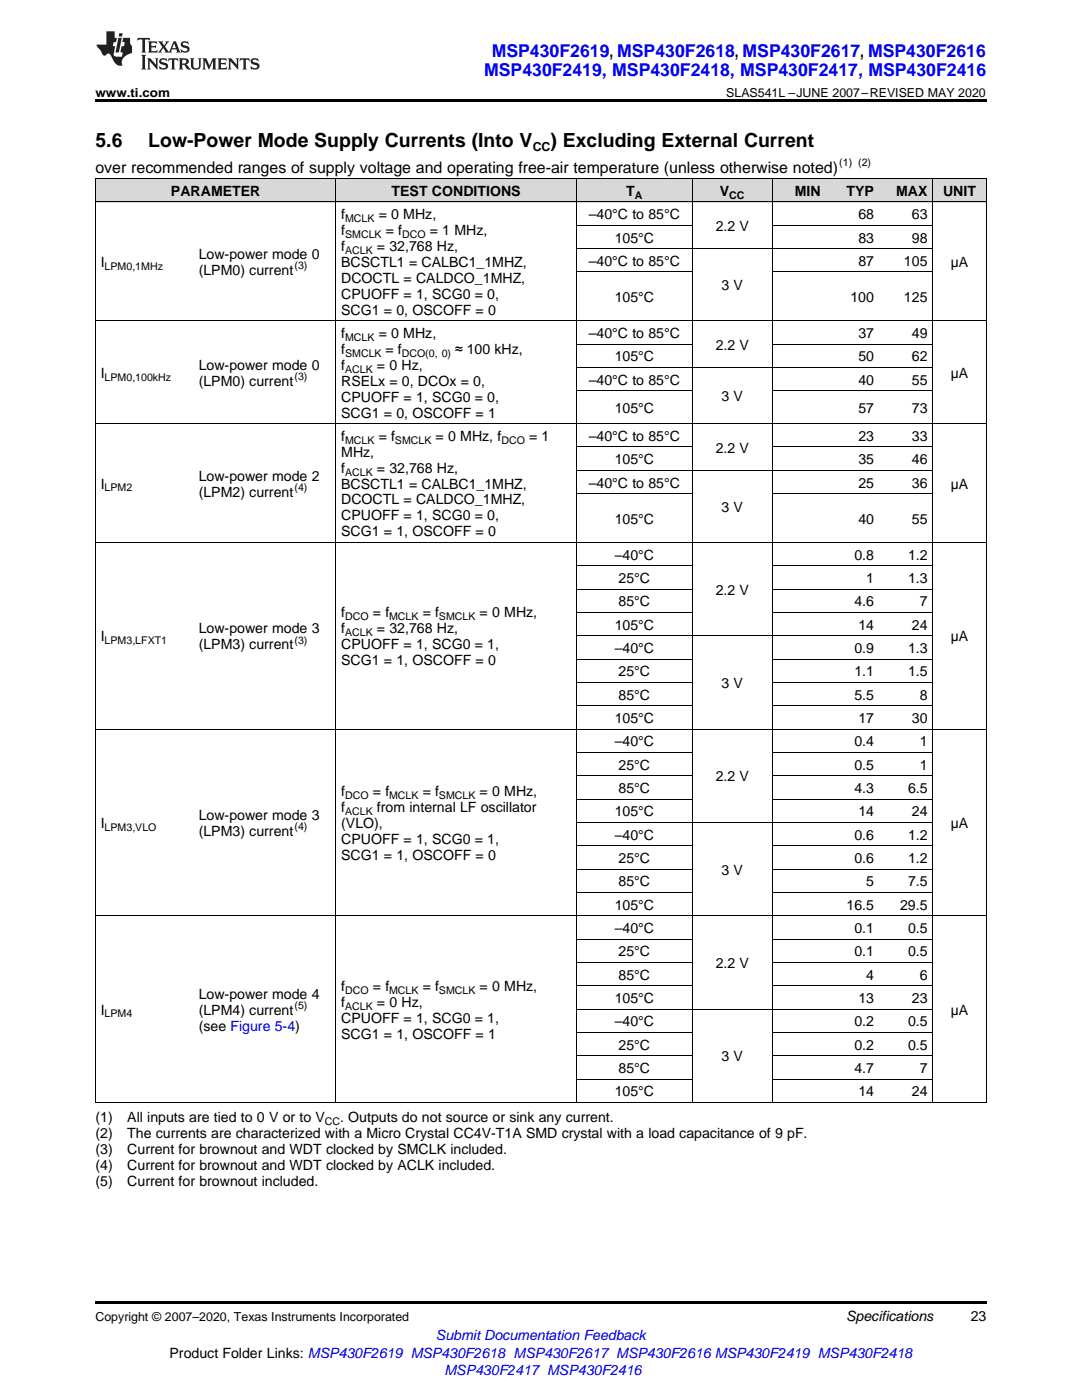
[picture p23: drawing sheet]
<svg xmlns="http://www.w3.org/2000/svg" width="216mm" height="279mm" viewBox="0 0 216 279" stroke-linecap="round" stroke-linejoin="round" font-family="sans-serif">
<defs><g id="words">
<g font-size="3.9">
<text x="19" y="29.3">5.6</text>
<text x="29.6" y="29.3">Low-Power Mode Supply Currents (Into V</text>
<text x="109.9" y="29.3">) Excluding External Current</text>
</g>
<g font-size="3.5" fill="#00f">
<text x="98.1" y="11.3">MSP430F2619, MSP430F2618, MSP430F2617, MSP430F2616</text>
<text x="96.6" y="15.2">MSP430F2419, MSP430F2418, MSP430F2417, MSP430F2416</text>
</g>
<text font-size="3.2" x="19" y="34.4">over recommended ranges of supply voltage and operating free-air temperature (unless otherwise noted)</text>
<g font-size="2.8">
<text x="34.1" y="39.1">PARAMETER</text>
<text x="78.1" y="39.1">TEST CONDITIONS</text>
<text x="125" y="39.1">T</text>
<text x="143.7" y="39.1">V</text>
<text x="158.6" y="39.1">MIN</text>
<text x="168.9" y="39.1">TYP</text>
<text x="178.8" y="39.1">MAX</text>
<text x="188.2" y="39.1">UNIT</text>
<text x="68.1" y="43.7">f</text>
<text x="68.1" y="46.9">f</text>
<text x="75.6" y="43.7">= 0 MHz,</text>
<text x="77" y="46.9">= f</text>
<text x="85.8" y="46.9">= 1 MHz,</text>
<text x="117.5" y="43.7">–40°C to 85°C</text>
<text x="142.8" y="46.1">2.2 V</text>
<text x="171.3" y="43.7">68</text>
<text x="182" y="43.7">63</text>
<text x="20.1" y="53.3">I</text>
<text x="39.7" y="51.7">Low-power mode 0</text>
<text x="68.1" y="50.1">f</text>
<text x="68.1" y="53.3">BCSCTL1 = CALBC1_1MHZ,</text>
<text x="75.2" y="50.1">= 32,768 Hz,</text>
<text x="117.5" y="53.1">–40°C to 85°C</text>
<text x="122.7" y="48.4">105°C</text>
<text x="171.3" y="48.4">83</text>
<text x="171.3" y="53.1">87</text>
<text x="180.4" y="53.1">105</text>
<text x="182" y="48.4">98</text>
<text x="189.7" y="53.3">µA</text>
<text x="39.7" y="54.9">(LPM0) current</text>
<text x="68.1" y="56.4">DCOCTL = CALDCO_1MHZ,</text>
<text x="68.1" y="59.6">CPUOFF = 1, SCG0 = 0,</text>
<text x="144" y="57.9">3 V</text>
<text x="68.1" y="62.8">SCG1 = 0, OSCOFF = 0</text>
<text x="122.7" y="60.3">105°C</text>
<text x="169.7" y="60.3">100</text>
<text x="180.4" y="60.3">125</text>
<text x="68.1" y="67.5">f</text>
<text x="68.1" y="70.6">f</text>
<text x="75.6" y="67.5">= 0 MHz,</text>
<text x="76.9" y="70.6">= f</text>
<text x="90.8" y="70.6">≈ 100 kHz,</text>
<text x="117.5" y="67.5">–40°C to 85°C</text>
<text x="142.8" y="69.8">2.2 V</text>
<text x="171.3" y="67.5">37</text>
<text x="182" y="67.5">49</text>
<text x="20.1" y="75.4">I</text>
<text x="39.7" y="73.8">Low-power mode 0</text>
<text x="39.7" y="77">(LPM0) current</text>
<text x="68.1" y="73.8">f</text>
<text x="68.1" y="77">RSELx = 0, DCOx = 0,</text>
<text x="75.2" y="73.8">= 0 Hz,</text>
<text x="117.5" y="76.8">–40°C to 85°C</text>
<text x="122.7" y="72.1">105°C</text>
<text x="171.3" y="72.1">50</text>
<text x="171.3" y="76.8">40</text>
<text x="182" y="72.1">62</text>
<text x="182" y="76.8">55</text>
<text x="189.7" y="75.4">µA</text>
<text x="68.1" y="80.2">CPUOFF = 1, SCG0 = 0,</text>
<text x="68.1" y="83.3">SCG1 = 0, OSCOFF = 1</text>
<text x="122.7" y="82.4">105°C</text>
<text x="144" y="80">3 V</text>
<text x="171.3" y="82.4">57</text>
<text x="182" y="82.4">73</text>
<text x="68.1" y="88">f</text>
<text x="75.6" y="88">= f</text>
<text x="86.9" y="88">= 0 MHz, f</text>
<text x="105.6" y="88">= 1</text>
<text x="117.5" y="88">–40°C to 85°C</text>
<text x="171.3" y="88">23</text>
<text x="182" y="88">33</text>
<text x="39.7" y="95.9">Low-power mode 2</text>
<text x="68.1" y="91.2">MHz,</text>
<text x="68.1" y="94.3">f</text>
<text x="75.2" y="94.3">= 32,768 Hz,</text>
<text x="122.7" y="92.6">105°C</text>
<text x="142.8" y="90.3">2.2 V</text>
<text x="171.3" y="92.6">35</text>
<text x="182" y="92.6">46</text>
<text x="20.1" y="97.5">I</text>
<text x="39.7" y="99.1">(LPM2) current</text>
<text x="68.1" y="97.5">BCSCTL1 = CALBC1_1MHZ,</text>
<text x="68.1" y="100.7">DCOCTL = CALDCO_1MHZ,</text>
<text x="117.5" y="97.3">–40°C to 85°C</text>
<text x="171.3" y="97.3">25</text>
<text x="182" y="97.3">36</text>
<text x="189.7" y="97.5">µA</text>
<text x="68.1" y="103.9">CPUOFF = 1, SCG0 = 0,</text>
<text x="68.1" y="107">SCG1 = 1, OSCOFF = 0</text>
<text x="122.7" y="104.5">105°C</text>
<text x="144" y="102.2">3 V</text>
<text x="171.3" y="104.5">40</text>
<text x="182" y="104.5">55</text>
<text x="122.7" y="111.7">–40°C</text>
<text x="170.5" y="111.7">0.8</text>
<text x="181.2" y="111.7">1.2</text>
<text x="123.4" y="116.3">25°C</text>
<text x="142.8" y="118.7">2.2 V</text>
<text x="172.8" y="116.3">1</text>
<text x="181.2" y="116.3">1.3</text>
<text x="68.1" y="123.2">f</text>
<text x="74.4" y="123.2">= f</text>
<text x="84.3" y="123.2">= f</text>
<text x="95.7" y="123.2">= 0 MHz,</text>
<text x="122.7" y="125.7">105°C</text>
<text x="123.4" y="121">85°C</text>
<text x="170.5" y="121">4.6</text>
<text x="171.3" y="125.7">14</text>
<text x="182" y="125.7">24</text>
<text x="183.5" y="121">7</text>
<text x="20.1" y="128">I</text>
<text x="39.7" y="126.4">Low-power mode 3</text>
<text x="39.7" y="129.6">(LPM3) current</text>
<text x="68.1" y="126.4">f</text>
<text x="68.1" y="129.6">CPUOFF = 1, SCG0 = 1,</text>
<text x="75.2" y="126.4">= 32,768 Hz,</text>
<text x="122.7" y="130.3">–40°C</text>
<text x="170.5" y="130.3">0.9</text>
<text x="181.2" y="130.3">1.3</text>
<text x="189.7" y="128">µA</text>
<text x="68.1" y="132.8">SCG1 = 1, OSCOFF = 0</text>
<text x="123.4" y="135">25°C</text>
<text x="144" y="137.3">3 V</text>
<text x="170.5" y="135">1.1</text>
<text x="181.2" y="135">1.5</text>
<text x="123.4" y="139.6">85°C</text>
<text x="170.5" y="139.6">5.5</text>
<text x="183.5" y="139.6">8</text>
<text x="122.7" y="144.3">105°C</text>
<text x="122.7" y="148.9">–40°C</text>
<text x="170.5" y="148.9">0.4</text>
<text x="171.3" y="144.3">17</text>
<text x="182" y="144.3">30</text>
<text x="183.5" y="148.9">1</text>
<text x="123.4" y="153.6">25°C</text>
<text x="142.8" y="155.9">2.2 V</text>
<text x="170.5" y="153.6">0.5</text>
<text x="183.5" y="153.6">1</text>
<text x="68.1" y="158.9">f</text>
<text x="74.4" y="158.9">= f</text>
<text x="84.3" y="158.9">= f</text>
<text x="95.7" y="158.9">= 0 MHz,</text>
<text x="123.4" y="158.3">85°C</text>
<text x="170.5" y="158.3">4.3</text>
<text x="181.2" y="158.3">6.5</text>
<text x="20.1" y="165.2">I</text>
<text x="39.7" y="163.7">Low-power mode 3</text>
<text x="39.7" y="166.8">(LPM3) current</text>
<text x="68.1" y="162.1">f</text>
<text x="68.1" y="165.2">(VLO),</text>
<text x="75.2" y="162.1">from internal LF oscillator</text>
<text x="122.7" y="162.9">105°C</text>
<text x="122.7" y="167.6">–40°C</text>
<text x="170.5" y="167.6">0.6</text>
<text x="171.3" y="162.9">14</text>
<text x="181.2" y="167.6">1.2</text>
<text x="182" y="162.9">24</text>
<text x="189.7" y="165.2">µA</text>
<text x="68.1" y="168.4">CPUOFF = 1, SCG0 = 1,</text>
<text x="68.1" y="171.6">SCG1 = 1, OSCOFF = 0</text>
<text x="123.4" y="172.2">25°C</text>
<text x="170.5" y="172.2">0.6</text>
<text x="181.2" y="172.2">1.2</text>
<text x="123.4" y="176.9">85°C</text>
<text x="144" y="174.6">3 V</text>
<text x="172.8" y="176.9">5</text>
<text x="181.2" y="176.9">7.5</text>
<text x="122.7" y="181.5">105°C</text>
<text x="168.9" y="181.5">16.5</text>
<text x="179.6" y="181.5">29.5</text>
<text x="122.7" y="186.2">–40°C</text>
<text x="123.4" y="190.9">25°C</text>
<text x="170.5" y="186.2">0.1</text>
<text x="170.5" y="190.9">0.1</text>
<text x="181.2" y="186.2">0.5</text>
<text x="181.2" y="190.9">0.5</text>
<text x="68.1" y="197.7">f</text>
<text x="74.4" y="197.7">= f</text>
<text x="84.3" y="197.7">= f</text>
<text x="95.7" y="197.7">= 0 MHz,</text>
<text x="123.4" y="195.5">85°C</text>
<text x="142.8" y="193.2">2.2 V</text>
<text x="172.8" y="195.5">4</text>
<text x="183.5" y="195.5">6</text>
<text x="20.1" y="202.5">I</text>
<text x="39.7" y="199.3">Low-power mode 4</text>
<text x="39.7" y="202.5">(LPM4) current</text>
<text x="68.1" y="200.9">f</text>
<text x="75.2" y="200.9">= 0 Hz,</text>
<text x="122.7" y="200.2">105°C</text>
<text x="171.3" y="200.2">13</text>
<text x="182" y="200.2">23</text>
<text x="189.7" y="202.5">µA</text>
<text x="39.7" y="205.7">(see Figure 5-4)</text>
<text x="68.1" y="204.1">CPUOFF = 1, SCG0 = 1,</text>
<text x="68.1" y="207.3">SCG1 = 1, OSCOFF = 1</text>
<text x="122.7" y="204.8">–40°C</text>
<text x="123.4" y="209.5">25°C</text>
<text x="170.5" y="204.8">0.2</text>
<text x="170.5" y="209.5">0.2</text>
<text x="181.2" y="204.8">0.5</text>
<text x="181.2" y="209.5">0.5</text>
<text x="123.4" y="214.1">85°C</text>
<text x="144" y="211.8">3 V</text>
<text x="170.5" y="214.1">4.7</text>
<text x="183.5" y="214.1">7</text>
<text x="122.7" y="218.8">105°C</text>
<text x="171.3" y="218.8">14</text>
<text x="182" y="218.8">24</text>
<text x="19" y="223.9">(1)</text>
<text x="19" y="227.1">(2)</text>
<text x="25.4" y="223.9">All inputs are tied to 0 V or to V</text>
<text x="25.4" y="227.1">The currents are characterized with a Micro Crystal CC4V-T1A SMD crystal with a load capacitance of 9 pF.</text>
<text x="67.9" y="223.9">. Outputs do not source or sink any current.</text>
<text x="19" y="230.3">(3)</text>
<text x="19" y="233.5">(4)</text>
<text x="25.4" y="230.3">Current for brownout and WDT clocked by SMCLK included.</text>
<text x="25.4" y="233.5">Current for brownout and WDT clocked by ACLK included.</text>
<text x="19" y="236.6">(5)</text>
<text x="25.4" y="236.6">Current for brownout included.</text>
<text x="168.8" y="263.6">Specifications</text>
<text x="193.7" y="263.6">23</text>
<text x="33.8" y="270.9">Product Folder Links: MSP430F2619 MSP430F2618 MSP430F2617 MSP430F2616 MSP430F2419 MSP430F2418</text>
</g>
<g font-size="2.8" fill="#00f">
<text x="87" y="267.4">Submit Documentation Feedback</text>
<text x="88.7" y="274.5">MSP430F2417 MSP430F2416</text>
</g>
<g font-size="2.5">
<text x="19" y="19.3">www.ti.com</text>
<text x="144.9" y="19.3">SLAS541L –JUNE 2007–REVISED MAY 2020</text>
<text x="106.3" y="30.1">CC</text>
<text x="19" y="263.6">Copyright © 2007–2020, Texas Instruments Incorporated</text>
</g>
<g font-size="2.1">
<text x="167.5" y="33.2">(1) (2)</text>
<text x="126.6" y="39.7">A</text>
<text x="145.5" y="39.7">CC</text>
<text x="68.9" y="44.3">MCLK</text>
<text x="68.9" y="47.5">SMCLK</text>
<text x="80.2" y="47.5">DCO</text>
<text x="20.9" y="53.8">LPM0,1MHz</text>
<text x="58.8" y="53.7">(3)</text>
<text x="68.9" y="50.7">ACLK</text>
<text x="68.9" y="68">MCLK</text>
<text x="68.9" y="71.2">SMCLK</text>
<text x="80.2" y="71.2">DCO(0, 0)</text>
<text x="20.9" y="76">LPM0,100kHz</text>
<text x="58.8" y="75.8">(3)</text>
<text x="68.9" y="74.4">ACLK</text>
<text x="68.9" y="88.5">MCLK</text>
<text x="78.8" y="88.5">SMCLK</text>
<text x="100" y="88.5">DCO</text>
<text x="68.9" y="94.9">ACLK</text>
<text x="20.9" y="98.1">LPM2</text>
<text x="58.8" y="98">(4)</text>
<text x="68.9" y="123.8">DCO</text>
<text x="77.6" y="123.8">MCLK</text>
<text x="87.6" y="123.8">SMCLK</text>
<text x="20.9" y="128.6">LPM3,LFXT1</text>
<text x="58.8" y="128.4">(3)</text>
<text x="68.9" y="127">ACLK</text>
<text x="68.9" y="159.5">DCO</text>
<text x="77.6" y="159.5">MCLK</text>
<text x="87.6" y="159.5">SMCLK</text>
<text x="20.9" y="165.8">LPM3,VLO</text>
<text x="58.8" y="165.7">(4)</text>
<text x="68.9" y="162.6">ACLK</text>
<text x="20.9" y="203.1">LPM4</text>
<text x="58.8" y="201.4">(5)</text>
<text x="68.9" y="198.3">DCO</text>
<text x="68.9" y="201.5">ACLK</text>
<text x="77.6" y="198.3">MCLK</text>
<text x="87.6" y="198.3">SMCLK</text>
<text x="64.8" y="224.5">CC</text>
</g>
</g></defs>
<g fill="#d8d8d8">
<path d="M19 35.7h19.6v4.7h-19.6z"/>
<path d="M38.6 35.7h28.4v4.7h-28.4z"/>
<path d="M67 35.7h48v4.7h-48z"/>
<path d="M115 35.7h23.1v4.7h-23.1z"/>
<path d="M138.1 35.7h16.1v4.7h-16.1z"/>
<path d="M154.2 35.7h10.6v4.7h-10.6z"/>
<path d="M164.8 35.7h10.7v4.7h-10.7z"/>
<path d="M175.5 35.7h10.7v4.7h-10.7z"/>
<path d="M186.2 35.7h10.6v4.7h-10.6z"/>
</g>
<path d="M19 19.9h177.8v.5h-177.8zM19 259.7h177.8v.5h-177.8z" fill="#000"/>
<g fill="none" stroke="#000" stroke-width=".2">
<path d="M19 35.6h177.8M19.1 35.7v184.4M67 35.7v184.4M115 35.7v184.4M138.1 35.7v184.4M154.1 35.7v184.4M186.1 35.7v184.4M196.8 35.7v184.4M19 40.3h177.8M115 54.3h23.1M115 49.6h71.2M115 45h23.1"/>
<path d="M154.2 54.3h32M154.2 45h32M19 64h177.8M115 78h23.1M115 73.3h71.2M115 68.7h23.1M154.2 78h32M154.2 68.7h32M19 84.5h177.8M115 98.5h23.1M115 93.9h71.2M115 89.2h23.1"/>
<path d="M154.2 98.5h32M154.2 89.2h32M19 108.2h177.8M115 117.6h23.1M115 112.9h23.1M154.2 117.6h32M154.2 112.9h32M115 136.2h23.1M115 131.5h23.1M115 126.9h71.2M115 122.2h23.1M154.2 136.2h32"/>
<path d="M154.2 131.5h32M154.2 122.2h32M19 145.5h177.8M115 159.5h23.1M115 154.8h23.1M115 150.2h23.1M115 140.8h23.1M154.2 159.5h32M154.2 154.8h32M154.2 150.2h32M154.2 140.8h32M115 178.1h23.1"/>
<path d="M115 173.4h23.1M115 168.8h23.1M115 164.1h71.2M154.2 178.1h32M154.2 173.4h32M154.2 168.8h32M19 182.8h177.8M115 196.7h23.1M115 192.1h23.1M115 187.4h23.1M154.2 196.7h32M154.2 192.1h32"/>
<path d="M154.2 187.4h32M115 215.4h23.1M115 210.7h23.1M115 206h23.1M115 201.4h71.2M154.2 215.4h32M154.2 210.7h32M154.2 206h32M19 220h177.8"/>
</g>
<g fill="#231f20">
<path d="M27.5 7.6l-.1 .5 .4-.2h.6v.1v2.1l-.2 .4h1l-.3-.4v-2.1l.1-.1h.5l.5 .2-.2-.5zM29.5 8.3l.2 .3v1.5l-.2 .4h1.8l.2-.6a1.04 1.04 0 0 1-1.3 .2v-.7h.6l.3 .2v-.6l-.3 .2h-.6v-.6l.8-.1 .4 .3-.2-.5zM31.5 8.3l.9 1.1-.9 1.1h.8l-.2-.2 .5-.7 .4 .7-.2 .2h1.5l-.1-.2 .1-.4h.9l.1 .4-.2 .2h1l-.3-.3-.7-1.9h-.5l-.9 2-.8-1 .9-1h-.8l.1 .3-.3 .5-.4-.6 .2-.2zM34.7 8.6l.4 1h-.7zM36.3 8.4a.63 .63 0 0 0-.2 .7 .63 .63 0 0 0 .6 .4l.6 .2 .1 .2a.75 .75 0 0 1-.7 .4 .75 .75 0 0 1-.6-.5l.1 .7 .1-.1a1.11 1.11 0 0 0 1.5-.6 1.13 1.13 0 0 0-1.2-.8l-.1-.4a1.04 1.04 0 0 1 1.2 .2l-.2-.5-.1 .1-.5-.2zM28.2 10.9l.2 .4v2.2l-.2 .4h1l-.3-.4v-2.2l.3-.4zM29.3 11.6l.3 .4v1.5l-.3 .4h.8l-.2-.4v-1.3l1.5 1.7v-1.9l.2-.4h-.7l.2 .4v.9l-1.1-1.3zM32 11.8a.62 .62 0 0 0-.2 .7 .62 .62 0 0 0 .6 .4l.6 .1 .1 .3a.76 .76 0 0 1-.7 .3 .76 .76 0 0 1-.6-.4l.1 .7 .1-.1a1.11 1.11 0 0 0 1.5-.6 1.13 1.13 0 0 0-1.2-.8l-.1-.4a1.04 1.04 0 0 1 1.2 .2l-.2-.6-.1 .1-.5-.1zM33.7 11.6l-.2 .6a.61 .61 0 0 1 .8-.3v1.6l-.2 .4h.9l-.2-.4v-1.6a.63 .63 0 0 1 .8 .3l-.2-.6zM35.6 11.6l.3 .4v1.5l-.3 .4h1l-.2-.2v-.8l.5 .2a.76 .76 0 0 0 1.2 .7l-1-1a.58 .58 0 0 0 .6-.5 .58 .58 0 0 0-.5-.6zM36.4 11.9h.1a.45 .45 0 0 1 .5 .1 .45 .45 0 0 1 .1 .5l-.7 .2zM37.9 11.6l.2 .2a2.17 2.17 0 0 0 .3 1.9 .99 .99 0 0 0 1.6-.6v-1.1l.2-.4h-.7l.2 .2a1.92 1.92 0 0 1-.2 1.8 .6 .6 0 0 1-.9-.5v-1.1l.2-.4zM40.4 11.6l.2 .4v1.5l-.2 .4h.7l-.2-.4v-1.4l.8 1.8 .8-1.8v1.4l-.2 .4h.9l-.2-.4v-1.5l.2-.4h-.8l-.6 1.5-.6-1.5zM43.4 11.6l.2 .4v1.5l-.2 .4h1.8l.2-.6a1.04 1.04 0 0 1-1.3 .1v-.6h.5l.4 .2v-.6l-.4 .2h-.5v-.7h.8l.3 .3-.1-.6zM45.5 11.6l.2 .4v1.5l-.2 .4h.7l-.2-.4v-1.3l1.5 1.7v-1.9l.2-.4h-.7l.2 .4v.9l-1.1-1.3zM47.9 11.6l-.1 .6a.61 .61 0 0 1 .8-.3v1.6l-.3 .4h1l-.3-.4 .1-1.6a.63 .63 0 0 1 .7 .3l-.1-.6zM50.2 11.8a.62 .62 0 0 0-.2 .7 .62 .62 0 0 0 .6 .4l.6 .1 .2 .3a.76 .76 0 0 1-.8 .3 .76 .76 0 0 1-.6-.4l.1 .7 .2-.1a1.11 1.11 0 0 0 1.5-.6 1.13 1.13 0 0 0-1.3-.8l-.1-.4a1.04 1.04 0 0 1 1.2 .2l-.1-.6-.2 .1-.5-.1z"/>
<path d="M21.2 6.3v2.6h-1.9l.1 .4 .7 .9a.91 .91 0 0 0 1 .8 .56 .56 0 0 1 .5-.3 .56 .56 0 0 1 .5 .3l.4 .8a1.53 1.53 0 0 0 1.9 1.2 1.54 1.54 0 0 1 1-2.1l.9-.3v-1.4a1.52 1.52 0 0 1-.3-1.6h-1.4l-.2 .8h.5l-.2 .8h-.4l-.2 1v.2l.4 .1-.2 .8a1.93 1.93 0 0 1-1.6-.3l.3-1.8h-.5l.2-.8h.4l.2-.8h-.4v-1.3zM23.6 7.6l-.6 2.9h.7l.6-2.9zM23.8 6.6l-.1 .7h.6l.2-.7z"/>
</g>
<use href="#words"/>
</svg>
